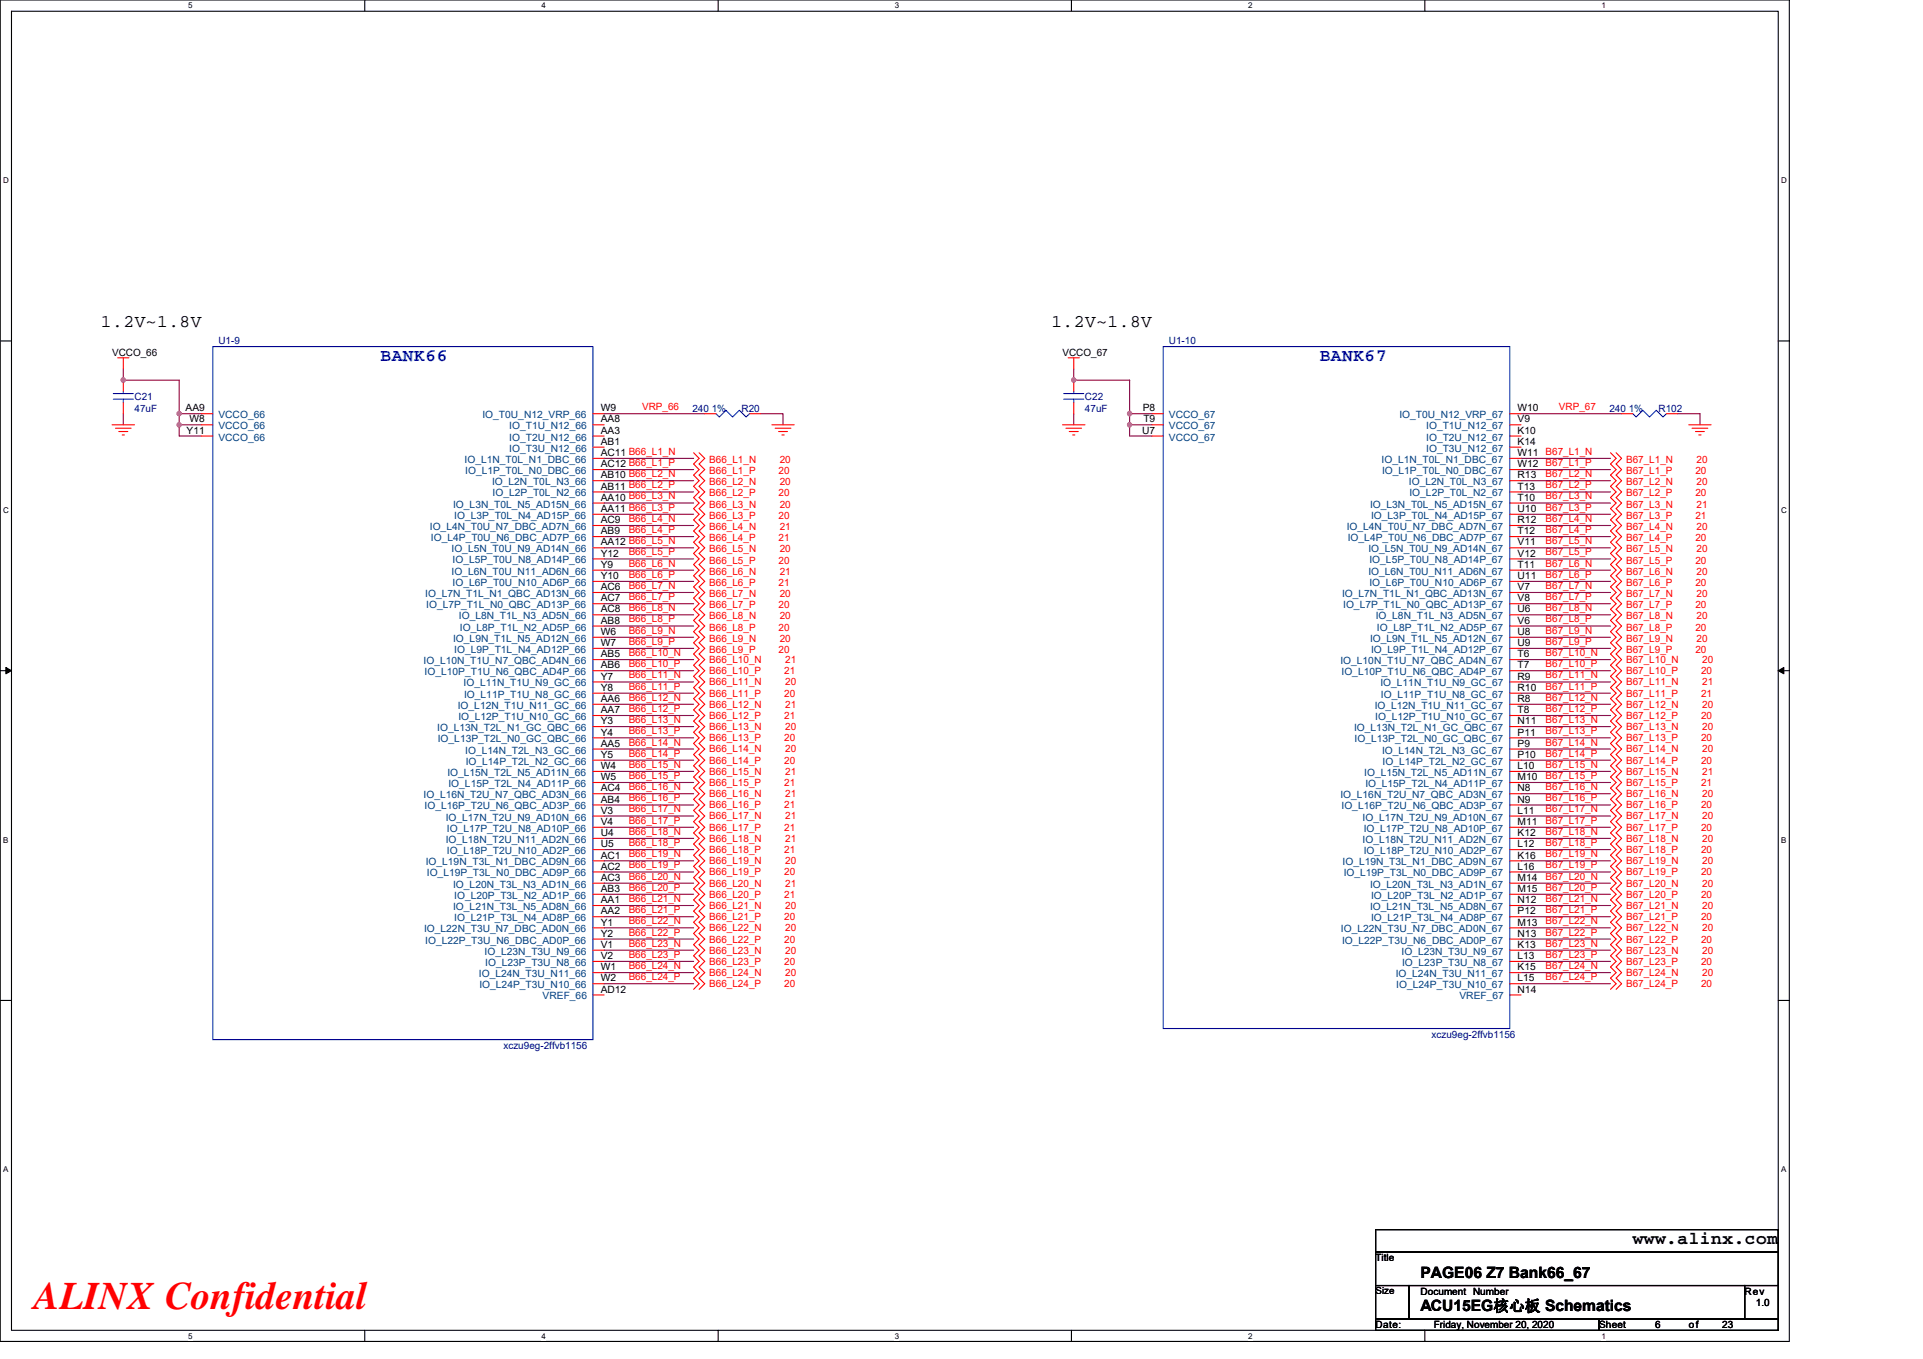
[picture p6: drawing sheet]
<svg xmlns="http://www.w3.org/2000/svg" width="297mm" height="210mm" viewBox="0 0 297 210" stroke-linecap="round" stroke-linejoin="round" font-family="sans-serif">
<defs><g id="words">
<text font-size="6" fill="#f00" x="5.2" y="202.3">ALINX Confidential</text>
<g font-size="2.8">
<text x="15.6" y="50.6">1.2V~1.8V</text>
<text x="162.4" y="50.6">1.2V~1.8V</text>
<text x="252.2" y="192.3">www.alinx.com</text>
</g>
<g font-size="2.8" fill="#00f">
<text x="58.8" y="55.8">BANK66</text>
<text x="203.9" y="55.8">BANK67</text>
</g>
<g font-size="2.4">
<text x="219.4" y="197.4">PAGE06 Z7 Bank66_67</text>
<text x="219.4" y="202.6">ACU15EG核心板 Schematics</text>
</g>
<g font-size="1.5" fill="#000080">
<text x="33.7" y="53.2">U1-9</text>
<text x="180.5" y="53.2">U1-10</text>
<text x="20.8" y="61.8">C21</text>
<text x="20.8" y="63.6">47uF</text>
<text x="107" y="63.6">240 1%</text>
<text x="114.6" y="63.6">R20</text>
<text x="167.6" y="61.8">C22</text>
<text x="167.6" y="63.6">47uF</text>
<text x="248.6" y="63.6">240 1%</text>
<text x="256.2" y="63.6">R102</text>
<text x="221.1" y="160.3">xczu9eg-2ffvb1156</text>
<text x="77.8" y="162">xczu9eg-2ffvb1156</text>
</g>
<g font-size="1.5">
<text x="17.3" y="54.9">VCCO_66</text>
<text x="164.1" y="54.9">VCCO_67</text>
<text x="28.7" y="63.6">AA9</text>
<text x="29.3" y="65.3">W8</text>
<text x="92.8" y="65.3">AA8</text>
<text x="92.8" y="63.6">W9</text>
<text x="176.5" y="63.6">P8</text>
<text x="176.6" y="65.3">T9</text>
<text x="234.4" y="65.3">V9</text>
<text x="234.4" y="63.6">W10</text>
<text x="28.8" y="67">Y11</text>
<text x="92.8" y="67">AA3</text>
<text x="92.8" y="68.7">AB1</text>
<text x="92.8" y="70.5">AC11 B66_L1_N</text>
<text x="176.4" y="67">U7</text>
<text x="234.4" y="67">K10</text>
<text x="234.4" y="68.7">K14</text>
<text x="234.4" y="70.5">W11 B67_L1_N</text>
<text x="92.8" y="72.2">AC12 B66_L1_P</text>
<text x="92.8" y="77.4">AA10 B66_L3_N</text>
<text x="92.8" y="73.9">AB10 B66_L2_N</text>
<text x="92.8" y="75.6">AB11 B66_L2_P</text>
<text x="234.4" y="75.6">T13</text>
<text x="234.4" y="77.4">T10</text>
<text x="234.4" y="73.9">R13</text>
<text x="234.4" y="72.2">W12 B67_L1_P</text>
<text x="92.8" y="80.8">AC9</text>
<text x="92.8" y="79.1">AA11 B66_L3_P</text>
<text x="92.8" y="82.6">AB9</text>
<text x="234.4" y="80.8">R12</text>
<text x="234.4" y="79.1">U10</text>
<text x="234.4" y="82.6">T12</text>
<text x="92.8" y="84.3">AA12 B66_L5_N</text>
<text x="92.8" y="87.7">Y9</text>
<text x="92.8" y="86">Y12</text>
<text x="92.8" y="89.5">Y10</text>
<text x="234.4" y="84.3">V11</text>
<text x="234.4" y="87.7">T11</text>
<text x="234.4" y="86">V12</text>
<text x="234.4" y="89.5">U11</text>
<text x="92.8" y="91.2">AC6</text>
<text x="92.8" y="94.6">AC8</text>
<text x="92.8" y="92.9">AC7</text>
<text x="234.4" y="91.2">V7</text>
<text x="234.4" y="92.9">V8</text>
<text x="234.4" y="94.6">U6</text>
<text x="92.8" y="101.6">AB5</text>
<text x="92.8" y="98.1">W6</text>
<text x="92.8" y="99.8">W7</text>
<text x="92.8" y="96.4">AB8</text>
<text x="234.4" y="98.1">U8</text>
<text x="234.4" y="101.6">T6</text>
<text x="234.4" y="99.8">U9</text>
<text x="234.4" y="96.4">V6</text>
<text x="92.8" y="103.3">AB6</text>
<text x="92.8" y="105">Y7</text>
<text x="92.8" y="106.7">Y8</text>
<text x="234.4" y="103.3">T7</text>
<text x="234.4" y="105">R9</text>
<text x="234.4" y="106.7">R10</text>
<text x="92.8" y="113.6">Y4</text>
<text x="92.8" y="108.5">AA6</text>
<text x="92.8" y="110.2">AA7</text>
<text x="92.8" y="111.9">Y3</text>
<text x="234.4" y="113.6">P11</text>
<text x="234.4" y="108.5">R8</text>
<text x="234.4" y="110.2">T8</text>
<text x="234.4" y="111.9">N11</text>
<text x="92.8" y="115.4">AA5</text>
<text x="92.8" y="117.1">Y5</text>
<text x="92.8" y="118.8">W4</text>
<text x="234.4" y="117.1">P10</text>
<text x="234.4" y="118.8">L10</text>
<text x="234.4" y="115.4">P9</text>
<text x="92.8" y="125.7">V3</text>
<text x="92.8" y="122.3">AC4</text>
<text x="92.8" y="120.5">W5</text>
<text x="92.8" y="124">AB4</text>
<text x="234.4" y="125.7">L11</text>
<text x="234.4" y="120.5">M10</text>
<text x="234.4" y="122.3">N8</text>
<text x="234.4" y="124">N9</text>
<text x="92.8" y="129.2">U4</text>
<text x="92.8" y="127.5">V4</text>
<text x="92.8" y="130.9">U5</text>
<text x="234.4" y="127.5">M11</text>
<text x="234.4" y="129.2">K12</text>
<text x="234.4" y="130.9">L12</text>
<text x="92.8" y="136.1">AC3</text>
<text x="92.8" y="132.7">AC1</text>
<text x="92.8" y="137.8">AB3</text>
<text x="92.8" y="134.4">AC2</text>
<text x="234.4" y="136.1">M14</text>
<text x="234.4" y="132.7">K16</text>
<text x="234.4" y="137.8">M15</text>
<text x="234.4" y="134.4">L16</text>
<text x="92.8" y="143">Y1</text>
<text x="92.8" y="139.6">AA1</text>
<text x="92.8" y="141.3">AA2</text>
<text x="234.4" y="139.6">N12</text>
<text x="234.4" y="143">M13</text>
<text x="234.4" y="141.3">P12</text>
<text x="92.8" y="149.9">W1</text>
<text x="92.8" y="146.5">V1</text>
<text x="92.8" y="148.2">V2</text>
<text x="92.8" y="144.7">Y2</text>
<text x="234.4" y="146.5">K13</text>
<text x="234.4" y="149.9">K15</text>
<text x="234.4" y="148.2">L13</text>
<text x="234.4" y="144.7">N13</text>
<text x="92.8" y="153.4">AD12</text>
<text x="92.8" y="151.6">W2</text>
<text x="234.4" y="153.4">N14</text>
<text x="234.4" y="151.6">L15</text>
<text x="212.5" y="194.9">Title</text>
<text x="212.5" y="200">Size</text>
<text x="219.4" y="200">Document Number</text>
<text x="269.5" y="200">Rev</text>
<text x="271.2" y="201.8">1.0</text>
<text x="212.5" y="205.2">Date:</text>
<text x="221.5" y="205.2">Friday, November 20, 2020</text>
<text x="247" y="205.2">Sheet</text>
<text x="255.7" y="205.2">6</text>
<text x="260.9" y="205.2">of</text>
<text x="266" y="205.2">23</text>
</g>
<g font-size="1.5" fill="#004080">
<text x="33.7" y="64.6">VCCO_66</text>
<text x="74.5" y="64.6">IO_T0U_N12_VRP_66</text>
<text x="180.5" y="64.6">VCCO_67</text>
<text x="216.2" y="64.6">IO_T0U_N12_VRP_67</text>
<text x="33.7" y="66.3">VCCO_66</text>
<text x="33.7" y="68.1">VCCO_66</text>
<text x="71.8" y="71.5">IO_L1N_T0L_N1_DBC_66</text>
<text x="78.7" y="66.3">IO_T1U_N12_66</text>
<text x="78.7" y="68.1">IO_T2U_N12_66</text>
<text x="78.7" y="69.8">IO_T3U_N12_66</text>
<text x="180.5" y="66.3">VCCO_67</text>
<text x="180.5" y="68.1">VCCO_67</text>
<text x="213.4" y="71.5">IO_L1N_T0L_N1_DBC_67</text>
<text x="220.3" y="66.3">IO_T1U_N12_67</text>
<text x="220.3" y="68.1">IO_T2U_N12_67</text>
<text x="220.3" y="69.8">IO_T3U_N12_67</text>
<text x="71.9" y="73.3">IO_L1P_T0L_N0_DBC_66</text>
<text x="76" y="75">IO_L2N_T0L_N3_66</text>
<text x="76.1" y="76.7">IO_L2P_T0L_N2_66</text>
<text x="213.5" y="73.3">IO_L1P_T0L_N0_DBC_67</text>
<text x="217.6" y="75">IO_L2N_T0L_N3_67</text>
<text x="217.7" y="76.7">IO_L2P_T0L_N2_67</text>
<text x="66.4" y="81.9">IO_L4N_T0U_N7_DBC_AD7N_66</text>
<text x="66.6" y="83.6">IO_L4P_T0U_N6_DBC_AD7P_66</text>
<text x="70" y="78.4">IO_L3N_T0L_N5_AD15N_66</text>
<text x="70.2" y="80.2">IO_L3P_T0L_N4_AD15P_66</text>
<text x="208" y="81.9">IO_L4N_T0U_N7_DBC_AD7N_67</text>
<text x="208.2" y="83.6">IO_L4P_T0U_N6_DBC_AD7P_67</text>
<text x="211.6" y="78.4">IO_L3N_T0L_N5_AD15N_67</text>
<text x="211.8" y="80.2">IO_L3P_T0L_N4_AD15P_67</text>
<text x="69.7" y="85.3">IO_L5N_T0U_N9_AD14N_66</text>
<text x="69.7" y="88.8">IO_L6N_T0U_N11_AD6N_66</text>
<text x="69.9" y="87.1">IO_L5P_T0U_N8_AD14P_66</text>
<text x="211.4" y="85.3">IO_L5N_T0U_N9_AD14N_67</text>
<text x="211.4" y="88.8">IO_L6N_T0U_N11_AD6N_67</text>
<text x="211.5" y="87.1">IO_L5P_T0U_N8_AD14P_67</text>
<text x="65.7" y="92.2">IO_L7N_T1L_N1_QBC_AD13N_66</text>
<text x="65.8" y="94">IO_L7P_T1L_N0_QBC_AD13P_66</text>
<text x="69.9" y="90.5">IO_L6P_T0U_N10_AD6P_66</text>
<text x="70.9" y="95.7">IO_L8N_T1L_N3_AD5N_66</text>
<text x="207.3" y="92.2">IO_L7N_T1L_N1_QBC_AD13N_67</text>
<text x="207.5" y="94">IO_L7P_T1L_N0_QBC_AD13P_67</text>
<text x="211.5" y="90.5">IO_L6P_T0U_N10_AD6P_67</text>
<text x="212.5" y="95.7">IO_L8N_T1L_N3_AD5N_67</text>
<text x="70" y="99.2">IO_L9N_T1L_N5_AD12N_66</text>
<text x="70.2" y="100.9">IO_L9P_T1L_N4_AD12P_66</text>
<text x="71.1" y="97.4">IO_L8P_T1L_N2_AD5P_66</text>
<text x="211.6" y="99.2">IO_L9N_T1L_N5_AD12N_67</text>
<text x="211.8" y="100.9">IO_L9P_T1L_N4_AD12P_67</text>
<text x="212.7" y="97.4">IO_L8P_T1L_N2_AD5P_67</text>
<text x="65.4" y="102.6">IO_L10N_T1U_N7_QBC_AD4N_66</text>
<text x="65.6" y="104.3">IO_L10P_T1U_N6_QBC_AD4P_66</text>
<text x="71.6" y="106.1">IO_L11N_T1U_N9_GC_66</text>
<text x="71.7" y="107.8">IO_L11P_T1U_N8_GC_66</text>
<text x="207" y="102.6">IO_L10N_T1U_N7_QBC_AD4N_67</text>
<text x="207.2" y="104.3">IO_L10P_T1U_N6_QBC_AD4P_67</text>
<text x="213.2" y="106.1">IO_L11N_T1U_N9_GC_67</text>
<text x="213.3" y="107.8">IO_L11P_T1U_N8_GC_67</text>
<text x="67.5" y="113">IO_L13N_T2L_N1_GC_QBC_66</text>
<text x="70.7" y="109.5">IO_L12N_T1U_N11_GC_66</text>
<text x="70.8" y="111.3">IO_L12P_T1U_N10_GC_66</text>
<text x="209.2" y="113">IO_L13N_T2L_N1_GC_QBC_67</text>
<text x="212.3" y="109.5">IO_L12N_T1U_N11_GC_67</text>
<text x="212.4" y="111.3">IO_L12P_T1U_N10_GC_67</text>
<text x="67.6" y="114.7">IO_L13P_T2L_N0_GC_QBC_66</text>
<text x="69.1" y="119.9">IO_L15N_T2L_N5_AD11N_66</text>
<text x="71.9" y="116.4">IO_L14N_T2L_N3_GC_66</text>
<text x="71.9" y="118.2">IO_L14P_T2L_N2_GC_66</text>
<text x="209.3" y="114.7">IO_L13P_T2L_N0_GC_QBC_67</text>
<text x="210.7" y="119.9">IO_L15N_T2L_N5_AD11N_67</text>
<text x="213.5" y="116.4">IO_L14N_T2L_N3_GC_67</text>
<text x="213.6" y="118.2">IO_L14P_T2L_N2_GC_67</text>
<text x="65.4" y="123.3">IO_L16N_T2U_N7_QBC_AD3N_66</text>
<text x="65.6" y="125.1">IO_L16P_T2U_N6_QBC_AD3P_66</text>
<text x="69.3" y="121.6">IO_L15P_T2L_N4_AD11P_66</text>
<text x="207" y="123.3">IO_L16N_T2U_N7_QBC_AD3N_67</text>
<text x="207.2" y="125.1">IO_L16P_T2U_N6_QBC_AD3P_67</text>
<text x="210.9" y="121.6">IO_L15P_T2L_N4_AD11P_67</text>
<text x="68.9" y="126.8">IO_L17N_T2U_N9_AD10N_66</text>
<text x="68.9" y="130.2">IO_L18N_T2U_N11_AD2N_66</text>
<text x="69" y="128.5">IO_L17P_T2U_N8_AD10P_66</text>
<text x="69" y="132">IO_L18P_T2U_N10_AD2P_66</text>
<text x="210.5" y="126.8">IO_L17N_T2U_N9_AD10N_67</text>
<text x="210.5" y="130.2">IO_L18N_T2U_N11_AD2N_67</text>
<text x="210.6" y="128.5">IO_L17P_T2U_N8_AD10P_67</text>
<text x="210.6" y="132">IO_L18P_T2U_N10_AD2P_67</text>
<text x="65.8" y="133.7">IO_L19N_T3L_N1_DBC_AD9N_66</text>
<text x="65.9" y="135.4">IO_L19P_T3L_N0_DBC_AD9P_66</text>
<text x="70" y="137.2">IO_L20N_T3L_N3_AD1N_66</text>
<text x="207.4" y="133.7">IO_L19N_T3L_N1_DBC_AD9N_67</text>
<text x="207.6" y="135.4">IO_L19P_T3L_N0_DBC_AD9P_67</text>
<text x="211.6" y="137.2">IO_L20N_T3L_N3_AD1N_67</text>
<text x="70" y="140.6">IO_L21N_T3L_N5_AD8N_66</text>
<text x="70.2" y="138.9">IO_L20P_T3L_N2_AD1P_66</text>
<text x="70.2" y="142.3">IO_L21P_T3L_N4_AD8P_66</text>
<text x="211.6" y="140.6">IO_L21N_T3L_N5_AD8N_67</text>
<text x="211.8" y="138.9">IO_L20P_T3L_N2_AD1P_67</text>
<text x="211.8" y="142.3">IO_L21P_T3L_N4_AD8P_67</text>
<text x="65.5" y="144.1">IO_L22N_T3U_N7_DBC_AD0N_66</text>
<text x="65.7" y="145.8">IO_L22P_T3U_N6_DBC_AD0P_66</text>
<text x="74.9" y="147.5">IO_L23N_T3U_N9_66</text>
<text x="74.9" y="149.2">IO_L23P_T3U_N8_66</text>
<text x="207.1" y="144.1">IO_L22N_T3U_N7_DBC_AD0N_67</text>
<text x="207.3" y="145.8">IO_L22P_T3U_N6_DBC_AD0P_67</text>
<text x="216.5" y="147.5">IO_L23N_T3U_N9_67</text>
<text x="216.6" y="149.2">IO_L23P_T3U_N8_67</text>
<text x="74" y="151">IO_L24N_T3U_N11_66</text>
<text x="74.1" y="152.7">IO_L24P_T3U_N10_66</text>
<text x="83.8" y="154.4">VREF_66</text>
<text x="215.6" y="151">IO_L24N_T3U_N11_67</text>
<text x="215.7" y="152.7">IO_L24P_T3U_N10_67</text>
<text x="225.4" y="154.4">VREF_67</text>
</g>
<g font-size="1.5" fill="#f00">
<text x="99.2" y="63.4">VRP_66</text>
<text x="240.8" y="63.4">VRP_67</text>
<text x="109.6" y="71.5">B66_L1_N</text>
<text x="120.4" y="71.5">20</text>
<text x="251.2" y="71.5">B67_L1_N</text>
<text x="262.1" y="71.5">20</text>
<text x="109.6" y="76.7">B66_L2_P</text>
<text x="109.6" y="73.3">B66_L1_P</text>
<text x="109.6" y="75">B66_L2_N</text>
<text x="120.3" y="76.7">20</text>
<text x="120.3" y="73.3">20</text>
<text x="120.4" y="75">20</text>
<text x="238.7" y="75.5">B67_L2_P</text>
<text x="238.7" y="73.7">B67_L2_N</text>
<text x="238.7" y="77.2">B67_L3_N</text>
<text x="251.2" y="76.7">B67_L2_P</text>
<text x="251.2" y="73.3">B67_L1_P</text>
<text x="251.2" y="75">B67_L2_N</text>
<text x="261.9" y="76.7">20</text>
<text x="261.9" y="73.3">20</text>
<text x="262.1" y="75">20</text>
<text x="97.1" y="82.4">B66_L4_P</text>
<text x="97.1" y="80.6">B66_L4_N</text>
<text x="109.6" y="83.6">B66_L4_P</text>
<text x="109.6" y="80.2">B66_L3_P</text>
<text x="109.6" y="78.4">B66_L3_N</text>
<text x="109.6" y="81.9">B66_L4_N</text>
<text x="120.3" y="83.6">21</text>
<text x="120.3" y="80.2">20</text>
<text x="120.4" y="78.4">20</text>
<text x="120.4" y="81.9">21</text>
<text x="238.7" y="78.9">B67_L3_P</text>
<text x="238.7" y="82.4">B67_L4_P</text>
<text x="238.7" y="80.6">B67_L4_N</text>
<text x="251.2" y="83.6">B67_L4_P</text>
<text x="251.2" y="80.2">B67_L3_P</text>
<text x="251.2" y="78.4">B67_L3_N</text>
<text x="251.2" y="81.9">B67_L4_N</text>
<text x="261.9" y="83.6">20</text>
<text x="261.9" y="80.2">21</text>
<text x="262.1" y="78.4">21</text>
<text x="262.1" y="81.9">20</text>
<text x="97.1" y="85.8">B66_L5_P</text>
<text x="97.1" y="89.3">B66_L6_P</text>
<text x="97.1" y="87.5">B66_L6_N</text>
<text x="109.6" y="85.3">B66_L5_N</text>
<text x="109.6" y="88.8">B66_L6_N</text>
<text x="109.6" y="87.1">B66_L5_P</text>
<text x="120.3" y="87.1">20</text>
<text x="120.4" y="85.3">20</text>
<text x="120.4" y="88.8">21</text>
<text x="238.7" y="85.8">B67_L5_P</text>
<text x="238.7" y="89.3">B67_L6_P</text>
<text x="238.7" y="87.5">B67_L6_N</text>
<text x="238.7" y="84.1">B67_L5_N</text>
<text x="251.2" y="87.1">B67_L5_P</text>
<text x="251.2" y="85.3">B67_L5_N</text>
<text x="251.2" y="88.8">B67_L6_N</text>
<text x="261.9" y="87.1">20</text>
<text x="262.1" y="85.3">20</text>
<text x="262.1" y="88.8">20</text>
<text x="97.1" y="92.7">B66_L7_P</text>
<text x="97.1" y="91">B66_L7_N</text>
<text x="97.1" y="94.4">B66_L8_N</text>
<text x="109.6" y="90.5">B66_L6_P</text>
<text x="109.6" y="94">B66_L7_P</text>
<text x="109.6" y="92.3">B66_L7_N</text>
<text x="109.6" y="95.7">B66_L8_N</text>
<text x="120.3" y="90.5">21</text>
<text x="120.3" y="94">20</text>
<text x="120.4" y="92.3">20</text>
<text x="120.4" y="95.7">20</text>
<text x="238.7" y="92.7">B67_L7_P</text>
<text x="238.7" y="94.4">B67_L8_N</text>
<text x="238.7" y="91">B67_L7_N</text>
<text x="251.2" y="90.5">B67_L6_P</text>
<text x="251.2" y="94">B67_L7_P</text>
<text x="251.2" y="92.3">B67_L7_N</text>
<text x="251.2" y="95.7">B67_L8_N</text>
<text x="261.9" y="90.5">20</text>
<text x="261.9" y="94">20</text>
<text x="262.1" y="92.3">20</text>
<text x="262.1" y="95.7">20</text>
<text x="97.1" y="96.2">B66_L8_P</text>
<text x="97.1" y="99.6">B66_L9_P</text>
<text x="97.1" y="97.9">B66_L9_N</text>
<text x="97.1" y="101.4">B66_L10_N</text>
<text x="109.6" y="97.4">B66_L8_P</text>
<text x="109.6" y="100.9">B66_L9_P</text>
<text x="109.6" y="99.2">B66_L9_N</text>
<text x="120.3" y="97.4">20</text>
<text x="120.3" y="100.9">20</text>
<text x="120.4" y="99.2">20</text>
<text x="238.7" y="99.6">B67_L9_P</text>
<text x="238.7" y="96.2">B67_L8_P</text>
<text x="238.7" y="101.4">B67_L10_N</text>
<text x="238.7" y="97.9">B67_L9_N</text>
<text x="251.2" y="97.4">B67_L8_P</text>
<text x="251.2" y="100.9">B67_L9_P</text>
<text x="251.2" y="99.2">B67_L9_N</text>
<text x="261.9" y="97.4">20</text>
<text x="261.9" y="100.9">20</text>
<text x="262.1" y="99.2">20</text>
<text x="97.1" y="103.1">B66_L10_P</text>
<text x="97.1" y="106.6">B66_L11_P</text>
<text x="97.1" y="104.8">B66_L11_N</text>
<text x="109.6" y="107.6">B66_L11_P</text>
<text x="109.6" y="104.2">B66_L10_P</text>
<text x="109.6" y="105.9">B66_L11_N</text>
<text x="109.6" y="102.4">B66_L10_N</text>
<text x="121.1" y="107.6">20</text>
<text x="121.1" y="104.2">21</text>
<text x="121.3" y="105.9">20</text>
<text x="121.3" y="102.4">21</text>
<text x="238.7" y="106.6">B67_L11_P</text>
<text x="238.7" y="103.1">B67_L10_P</text>
<text x="238.7" y="104.8">B67_L11_N</text>
<text x="251.2" y="107.6">B67_L11_P</text>
<text x="251.2" y="104.2">B67_L10_P</text>
<text x="251.2" y="105.9">B67_L11_N</text>
<text x="251.2" y="102.4">B67_L10_N</text>
<text x="262.8" y="107.6">21</text>
<text x="262.8" y="104.2">20</text>
<text x="262.9" y="105.9">21</text>
<text x="262.9" y="102.4">20</text>
<text x="97.1" y="110">B66_L12_P</text>
<text x="97.1" y="108.3">B66_L12_N</text>
<text x="97.1" y="113.5">B66_L13_P</text>
<text x="97.1" y="111.7">B66_L13_N</text>
<text x="109.6" y="111.1">B66_L12_P</text>
<text x="109.6" y="109.3">B66_L12_N</text>
<text x="109.6" y="112.8">B66_L13_N</text>
<text x="121.1" y="111.1">21</text>
<text x="121.3" y="109.3">21</text>
<text x="121.3" y="112.8">20</text>
<text x="238.7" y="110">B67_L12_P</text>
<text x="238.7" y="108.3">B67_L12_N</text>
<text x="238.7" y="113.5">B67_L13_P</text>
<text x="238.7" y="111.7">B67_L13_N</text>
<text x="251.2" y="112.8">B67_L13_N</text>
<text x="251.2" y="111.1">B67_L12_P</text>
<text x="251.2" y="109.3">B67_L12_N</text>
<text x="262.8" y="111.1">20</text>
<text x="262.9" y="112.8">20</text>
<text x="262.9" y="109.3">20</text>
<text x="97.1" y="116.9">B66_L14_P</text>
<text x="97.1" y="115.2">B66_L14_N</text>
<text x="97.1" y="118.6">B66_L15_N</text>
<text x="109.6" y="114.5">B66_L13_P</text>
<text x="109.6" y="116.3">B66_L14_N</text>
<text x="109.6" y="118">B66_L14_P</text>
<text x="109.6" y="119.7">B66_L15_N</text>
<text x="121.1" y="114.5">20</text>
<text x="121.1" y="118">20</text>
<text x="121.3" y="116.3">20</text>
<text x="121.3" y="119.7">21</text>
<text x="238.7" y="118.6">B67_L15_N</text>
<text x="238.7" y="116.9">B67_L14_P</text>
<text x="238.7" y="115.2">B67_L14_N</text>
<text x="251.2" y="114.5">B67_L13_P</text>
<text x="251.2" y="119.7">B67_L15_N</text>
<text x="251.2" y="116.3">B67_L14_N</text>
<text x="251.2" y="118">B67_L14_P</text>
<text x="262.8" y="114.5">20</text>
<text x="262.8" y="118">20</text>
<text x="262.9" y="119.7">21</text>
<text x="262.9" y="116.3">20</text>
<text x="97.1" y="120.4">B66_L15_P</text>
<text x="97.1" y="123.8">B66_L16_P</text>
<text x="97.1" y="122.1">B66_L16_N</text>
<text x="97.1" y="125.5">B66_L17_N</text>
<text x="109.6" y="124.9">B66_L16_P</text>
<text x="109.6" y="121.5">B66_L15_P</text>
<text x="109.6" y="123.2">B66_L16_N</text>
<text x="121.1" y="124.9">21</text>
<text x="121.1" y="121.5">21</text>
<text x="121.3" y="123.2">21</text>
<text x="238.7" y="125.5">B67_L17_N</text>
<text x="238.7" y="120.4">B67_L15_P</text>
<text x="238.7" y="122.1">B67_L16_N</text>
<text x="238.7" y="123.8">B67_L16_P</text>
<text x="251.2" y="121.5">B67_L15_P</text>
<text x="251.2" y="124.9">B67_L16_P</text>
<text x="251.2" y="123.2">B67_L16_N</text>
<text x="262.8" y="121.5">21</text>
<text x="262.8" y="124.9">20</text>
<text x="262.9" y="123.2">20</text>
<text x="97.1" y="127.3">B66_L17_P</text>
<text x="97.1" y="130.7">B66_L18_P</text>
<text x="97.1" y="129">B66_L18_N</text>
<text x="109.6" y="126.6">B66_L17_N</text>
<text x="109.6" y="128.4">B66_L17_P</text>
<text x="109.6" y="130.1">B66_L18_N</text>
<text x="109.6" y="131.8">B66_L18_P</text>
<text x="121.1" y="128.4">21</text>
<text x="121.1" y="131.8">21</text>
<text x="121.3" y="126.6">21</text>
<text x="121.3" y="130.1">21</text>
<text x="238.7" y="129">B67_L18_N</text>
<text x="238.7" y="130.7">B67_L18_P</text>
<text x="238.7" y="127.3">B67_L17_P</text>
<text x="251.2" y="126.6">B67_L17_N</text>
<text x="251.2" y="128.4">B67_L17_P</text>
<text x="251.2" y="130.1">B67_L18_N</text>
<text x="251.2" y="131.8">B67_L18_P</text>
<text x="262.8" y="128.4">20</text>
<text x="262.8" y="131.8">20</text>
<text x="262.9" y="126.6">20</text>
<text x="262.9" y="130.1">20</text>
<text x="97.1" y="134.2">B66_L19_P</text>
<text x="97.1" y="137.6">B66_L20_P</text>
<text x="97.1" y="132.5">B66_L19_N</text>
<text x="97.1" y="135.9">B66_L20_N</text>
<text x="109.6" y="135.3">B66_L19_P</text>
<text x="109.6" y="137">B66_L20_N</text>
<text x="109.6" y="133.5">B66_L19_N</text>
<text x="121.1" y="135.3">20</text>
<text x="121.3" y="137">21</text>
<text x="121.3" y="133.5">20</text>
<text x="238.7" y="137.6">B67_L20_P</text>
<text x="238.7" y="134.2">B67_L19_P</text>
<text x="238.7" y="132.5">B67_L19_N</text>
<text x="238.7" y="135.9">B67_L20_N</text>
<text x="251.2" y="135.3">B67_L19_P</text>
<text x="251.2" y="137">B67_L20_N</text>
<text x="251.2" y="133.5">B67_L19_N</text>
<text x="262.8" y="135.3">20</text>
<text x="262.9" y="137">20</text>
<text x="262.9" y="133.5">20</text>
<text x="97.1" y="141.1">B66_L21_P</text>
<text x="97.1" y="139.4">B66_L21_N</text>
<text x="97.1" y="142.8">B66_L22_N</text>
<text x="109.6" y="140.4">B66_L21_N</text>
<text x="109.6" y="138.7">B66_L20_P</text>
<text x="109.6" y="143.9">B66_L22_N</text>
<text x="109.6" y="142.2">B66_L21_P</text>
<text x="121.1" y="138.7">21</text>
<text x="121.1" y="142.2">20</text>
<text x="121.3" y="140.4">20</text>
<text x="121.3" y="143.9">20</text>
<text x="238.7" y="141.1">B67_L21_P</text>
<text x="238.7" y="142.8">B67_L22_N</text>
<text x="238.7" y="139.4">B67_L21_N</text>
<text x="251.2" y="140.4">B67_L21_N</text>
<text x="251.2" y="138.7">B67_L20_P</text>
<text x="251.2" y="143.9">B67_L22_N</text>
<text x="251.2" y="142.2">B67_L21_P</text>
<text x="262.8" y="138.7">20</text>
<text x="262.8" y="142.2">20</text>
<text x="262.9" y="140.4">20</text>
<text x="262.9" y="143.9">20</text>
<text x="97.1" y="144.5">B66_L22_P</text>
<text x="97.1" y="148">B66_L23_P</text>
<text x="97.1" y="146.3">B66_L23_N</text>
<text x="97.1" y="149.7">B66_L24_N</text>
<text x="109.6" y="145.6">B66_L22_P</text>
<text x="109.6" y="149.1">B66_L23_P</text>
<text x="109.6" y="147.4">B66_L23_N</text>
<text x="121.1" y="145.6">20</text>
<text x="121.1" y="149.1">20</text>
<text x="121.3" y="147.4">20</text>
<text x="238.7" y="148">B67_L23_P</text>
<text x="238.7" y="144.5">B67_L22_P</text>
<text x="238.7" y="149.7">B67_L24_N</text>
<text x="238.7" y="146.3">B67_L23_N</text>
<text x="251.2" y="145.6">B67_L22_P</text>
<text x="251.2" y="149.1">B67_L23_P</text>
<text x="251.2" y="147.4">B67_L23_N</text>
<text x="262.8" y="145.6">20</text>
<text x="262.8" y="149.1">20</text>
<text x="262.9" y="147.4">20</text>
<text x="97.1" y="151.4">B66_L24_P</text>
<text x="109.6" y="150.8">B66_L24_N</text>
<text x="109.6" y="152.5">B66_L24_P</text>
<text x="121.1" y="152.5">20</text>
<text x="121.3" y="150.8">20</text>
<text x="238.7" y="151.4">B67_L24_P</text>
<text x="251.2" y="150.8">B67_L24_N</text>
<text x="251.2" y="152.5">B67_L24_P</text>
<text x="262.8" y="152.5">20</text>
<text x="262.9" y="150.8">20</text>
</g>
<g font-size="1.2">
<text x="29.1" y="1.3">5</text>
<text x="83.6" y="1.3">4</text>
<text x="138.2" y="1.3">3</text>
<text x="192.8" y="1.3">2</text>
<text x="247.4" y="1.3">1</text>
<text x=".5" y="28.3">D</text>
<text x="275.1" y="28.3">D</text>
<text x=".5" y="79.2">C</text>
<text x="275.1" y="79.2">C</text>
<text x=".5" y="130.2">B</text>
<text x="275.1" y="130.2">B</text>
<text x=".5" y="181.1">A</text>
<text x="275.1" y="181.1">A</text>
<text x="29.1" y="206.8">5</text>
<text x="83.6" y="206.8">4</text>
<text x="138.2" y="206.8">3</text>
<text x="192.8" y="206.8">2</text>
<text x="247.4" y="206.8">1</text>
</g>
</g></defs>
<path d="M0 0h276.4v207.3h-276.4zM1.8 1.7h272.9v203.8h-272.9z" fill="none" stroke="#000" stroke-width=".17"/>
<g fill="#fff">
<path d="M29.1 .2h.6v1.4h-.6z"/>
<path d="M29.1 205.7h.6v1.4h-.6z"/>
</g>
<path d="M56.3 0v1.7M56.3 205.5v1.8" fill="none" stroke="#000" stroke-width=".17"/>
<g fill="#fff">
<path d="M83.6 .2h.7v1.4h-.7z"/>
<path d="M83.6 205.7h.7v1.4h-.7z"/>
</g>
<path d="M110.9 0v1.7M110.9 205.5v1.8" fill="none" stroke="#000" stroke-width=".17"/>
<g fill="#fff">
<path d="M138.2 .2h.7v1.4h-.7z"/>
<path d="M138.2 205.7h.7v1.4h-.7z"/>
</g>
<path d="M165.5 0v1.7M165.5 205.5v1.8" fill="none" stroke="#000" stroke-width=".17"/>
<g fill="#fff">
<path d="M192.8 .2h.6v1.4h-.6z"/>
<path d="M192.8 205.7h.6v1.4h-.6z"/>
</g>
<path d="M220.1 0v1.7M220.1 205.5v1.8" fill="none" stroke="#000" stroke-width=".17"/>
<g fill="#fff">
<path d="M247.4 .2h.6v1.4h-.6z"/>
<path d="M247.4 205.7h.6v1.4h-.6z"/>
<path d="M.5 27.2h.8v1.4h-.8z"/>
<path d="M275.1 27.2h.9v1.4h-.9z"/>
<path d="M.5 78.1h.8v1.4h-.8z"/>
<path d="M275.1 78.1h.9v1.4h-.9z"/>
</g>
<path d="M0 52.7h1.8M274.7 52.7h1.7" fill="none" stroke="#000" stroke-width=".17"/>
<g fill="#fff">
<path d="M.5 129.1h.8v1.4h-.8z"/>
<path d="M275.1 129.1h.8v1.4h-.8z"/>
</g>
<path d="M0 103.6h1.8M274.7 103.6h1.7" fill="none" stroke="#000" stroke-width=".17"/>
<path d="M.9 103.1l.9 .5-.9 .5zM274.7 103.6l.8-.5v1z" fill="#000" stroke="#000" stroke-width=".15"/>
<g fill="#fff">
<path d="M.5 180h.8v1.4h-.8z"/>
<path d="M275.1 180h.8v1.4h-.8z"/>
</g>
<path d="M0 154.6h1.8M274.7 154.6h1.7M212.5 190h62.2v3.5h-62.2zM212.5 193.5h62.2v5.1h-62.2zM212.5 198.6h5.2v5.2h-5.2zM217.7 198.6h51.8v5.2h-51.8zM269.5 198.6h5.2v5.2h-5.2zM212.5 203.8h34.5v1.7h-34.5zM247 203.8h27.7v1.7h-27.7z" fill="none" stroke="#000" stroke-width=".17"/>
<g fill="none" stroke="#800040" stroke-width=".17">
<path d="M19 57v1.7h8.7v5.2M165.9 57v1.7h8.6v5.2M19 63.9v1.7M27.7 65.6h3.4M27.7 63.9h3.4M27.7 65.6v1.8h3.4M27.7 63.9v1.7M93.3 63.9h15.6M93.3 72.6h13.8M93.3 76h13.8M93.3 79.5h13.8M93.3 70.8h13.8"/>
<path d="M93.3 74.3h13.8M93.3 77.7h13.8M117.5 63.9h3.4v1.7M165.9 63.9v1.7M174.5 65.6h3.4M174.5 63.9h3.4M174.5 65.6v1.8h3.4M174.5 63.9v1.7M234.9 63.9h15.6M234.9 79.5h13.9M234.9 76h13.9M234.9 72.6h13.9"/>
<path d="M234.9 74.3h13.9M234.9 77.7h13.9M234.9 70.8h13.9M259.1 63.9h3.5v1.7M93.3 82.9h13.8M93.3 86.4h13.8M93.3 89.8h13.8M93.3 81.2h13.8M93.3 84.6h13.8M93.3 88.1h13.8M93.3 93.3h13.8M93.3 96.7h13.8"/>
<path d="M93.3 91.5h13.8M93.3 95h13.8M93.3 98.5h13.8M234.9 86.4h13.9M234.9 82.9h13.9M234.9 89.8h13.9M234.9 81.2h13.9M234.9 88.1h13.9M234.9 84.6h13.9M234.9 96.7h13.9M234.9 93.3h13.9M234.9 95h13.9"/>
<path d="M234.9 91.5h13.9M234.9 98.5h13.9M93.3 114h13.8M93.3 117.5h13.8M93.3 112.3h13.8M93.3 115.7h13.8M93.3 119.2h13.8M93.3 100.2h13.8M93.3 103.6h13.8M93.3 107.1h13.8M93.3 110.6h13.8M93.3 101.9h13.8"/>
<path d="M93.3 105.4h13.8M93.3 108.8h13.8M234.9 100.2h13.9M234.9 107.1h13.9M234.9 103.6h13.9M234.9 110.6h13.9M234.9 101.9h13.9M234.9 108.8h13.9M234.9 105.4h13.9M234.9 114h13.9M234.9 119.2h13.9M234.9 112.3h13.9"/>
<path d="M234.9 117.5h13.9M234.9 115.7h13.9M93.3 120.9h13.8M93.3 124.4h13.8M93.3 127.8h13.8M93.3 131.3h13.8M93.3 122.6h13.8M93.3 126.1h13.8M93.3 129.5h13.8M93.3 134.7h13.8M93.3 138.2h13.8M93.3 133h13.8"/>
<path d="M93.3 136.5h13.8M93.3 139.9h13.8M234.9 138.2h13.9M234.9 134.7h13.9M234.9 129.5h13.9M234.9 126.1h13.9M234.9 133h13.9M234.9 139.9h13.9M234.9 136.5h13.9M234.9 120.9h13.9M234.9 131.3h13.9M234.9 127.8h13.9"/>
<path d="M234.9 122.6h13.9M234.9 124.4h13.9M93.3 141.6h13.8M93.3 145.1h13.8M93.3 148.5h13.8M93.3 152h13.8M93.3 143.4h13.8M93.3 146.8h13.8M93.3 150.3h13.8M234.9 152h13.9M234.9 148.5h13.9M234.9 145.1h13.9"/>
<path d="M234.9 141.6h13.9M234.9 150.3h13.9M234.9 146.8h13.9M234.9 143.4h13.9"/>
</g>
<g fill="#f0f" stroke="#f0f" stroke-width=".17">
<circle cx="19" cy="58.7" r=".34"/>
<circle cx="27.7" cy="63.9" r=".34"/>
<circle cx="27.7" cy="65.6" r=".34"/>
<circle cx="165.8" cy="58.7" r=".34"/>
<circle cx="174.5" cy="63.9" r=".34"/>
<circle cx="174.5" cy="65.6" r=".34"/>
</g>
<g fill="none" stroke="#f00" stroke-width=".17">
<path d="M18.2 55.3h1.7M19 55.3v1.7M19 58.7v1.8M165 55.3h1.7M165.9 55.3v1.7M165.9 58.7v1.8M17.3 65.6h3.5M17.8 66.2h2.5M18.3 66.7h1.4M18.9 67.2h.3M19 62.2v1.7M31.1 63.9h1.8"/>
<path d="M31.1 65.6h1.8M31.1 67.4h1.8M91.6 63.9h1.7M91.6 65.6h1.7M91.6 67.4h1.7M91.6 69.1h1.7M91.6 70.8h1.7M91.6 72.6h1.7M91.6 74.3h1.7M91.6 76h1.7M91.6 77.7h1.7M91.6 79.5h1.7"/>
<path d="M107.1 70l.9 .8-.9 .9 .9 .9-.9 .8 .9 .9-.9 .8 .9 .9-.9 .9 .9 .8-.9 .9 .9 .9-.9 .8 .9 .9-.9 .8 .9 .9-.9 .9 .9 .8-.9 .9 .9 .9-.9 .8 .9 .9-.9 .9 .9 .8-.9 .9 .9 .8-.9 .9 .9 .9-.9 .8 .9 .9-.9 .9 .9 .8-.9 .9 .9 .9-.9 .8 .9 .9-.9 .8 .9 .9-.9 .9 .9 .8-.9 .9 .9 .9-.9 .8 .9 .9-.9 .9 .9 .8-.9 .9 .9 .9-.9 .8 .9 .9-.9 .8 .9 .9-.9 .9 .9 .8-.9 .9 .9 .9-.9 .8 .9 .9-.9 .9 .9 .8-.9 .9 .9 .8-.9 .9 .9 .9-.9 .8 .9 .9-.9 .9 .9 .8-.9 .9 .9 .8-.9 .9 .9 .9-.9 .8 .9 .9-.9 .9 .9 .8-.9 .9 .9 .9-.9 .8 .9 .9-.9 .8 .9 .9-.9 .9 .9 .8-.9 .9 .9 .9-.9 .8 .9 .9-.9 .9 .9 .8-.9 .9 .9 .8-.9 .9 .9 .9-.9 .8 .9 .9-.9 .9M108 70l.9 .8-.9 .9 .9 .9-.9 .8 .9 .9-.9 .8 .9 .9-.9 .9 .9 .8-.9 .9 .9 .9-.9 .8 .9 .9-.9 .8 .9 .9-.9 .9 .9 .8-.9 .9 .9 .9-.9 .8 .9 .9-.9 .9 .9 .8-.9 .9 .9 .8-.9 .9 .9 .9-.9 .8 .9 .9-.9 .9 .9 .8-.9 .9 .9 .9-.9 .8 .9 .9-.9 .8 .9 .9-.9 .9 .9 .8-.9 .9 .9 .9-.9 .8 .9 .9-.9 .9 .9 .8-.9 .9 .9 .9-.9 .8 .9 .9-.9 .8 .9 .9-.9 .9 .9 .8-.9 .9 .9 .9-.9 .8 .9 .9-.9 .9 .9 .8-.9 .9 .9 .8-.9 .9 .9 .9-.9 .8 .9 .9-.9 .9 .9 .8-.9 .9 .9 .8-.9 .9 .9 .9-.9 .8 .9 .9-.9 .9 .9 .8-.9 .9 .9 .9-.9 .8 .9 .9-.9 .8 .9 .9-.9 .9 .9 .8-.9 .9 .9 .9-.9 .8 .9 .9-.9 .9 .9 .8-.9 .9 .9 .8-.9 .9 .9 .9-.9 .8 .9 .9-.9 .9M108.9 63.9h1.7M115.8 63.9h1.7M119.2 65.6h3.5M119.7 66.2h2.5M120.3 66.7h1.3M120.8 67.2h.3M164.1 65.6h3.5M164.7 66.2h2.4M165.2 66.7h1.4M165.7 67.2h.3"/>
<path d="M165.9 62.2v1.7M177.9 63.9h1.8M177.9 65.6h1.8M177.9 67.4h1.8M233.2 63.9h1.7M233.2 65.6h1.7M233.2 67.4h1.7M233.2 69.1h1.7M233.2 70.8h1.7M233.2 72.6h1.7M233.2 74.3h1.7M233.2 76h1.7"/>
<path d="M233.2 77.7h1.7M233.2 79.5h1.7M248.8 70l.8 .8-.8 .9 .8 .9-.8 .8 .8 .9-.8 .8 .8 .9-.8 .9 .8 .8-.8 .9 .8 .9-.8 .8 .8 .9-.8 .8 .8 .9-.8 .9 .8 .8-.8 .9 .8 .9-.8 .8 .8 .9-.8 .9 .8 .8-.8 .9 .8 .8-.8 .9 .8 .9-.8 .8 .8 .9-.8 .9 .8 .8-.8 .9 .8 .9-.8 .8 .8 .9-.8 .8 .8 .9-.8 .9 .8 .8-.8 .9 .8 .9-.8 .8 .8 .9-.8 .9 .8 .8-.8 .9 .8 .9-.8 .8 .8 .9-.8 .8 .8 .9-.8 .9 .8 .8-.8 .9 .8 .9-.8 .8 .8 .9-.8 .9 .8 .8-.8 .9 .8 .8-.8 .9 .8 .9-.8 .8 .8 .9-.8 .9 .8 .8-.8 .9 .8 .8-.8 .9 .8 .9-.8 .8 .8 .9-.8 .9 .8 .8-.8 .9 .8 .9-.8 .8 .8 .9-.8 .8 .8 .9-.8 .9 .8 .8-.8 .9 .8 .9-.8 .8 .8 .9-.8 .9 .8 .8-.8 .9 .8 .8-.8 .9 .8 .9-.8 .8 .8 .9-.8 .9M249.6 70l.9 .8-.9 .9 .9 .9-.9 .8 .9 .9-.9 .8 .9 .9-.9 .9 .9 .8-.9 .9 .9 .9-.9 .8 .9 .9-.9 .8 .9 .9-.9 .9 .9 .8-.9 .9 .9 .9-.9 .8 .9 .9-.9 .9 .9 .8-.9 .9 .9 .8-.9 .9 .9 .9-.9 .8 .9 .9-.9 .9 .9 .8-.9 .9 .9 .9-.9 .8 .9 .9-.9 .8 .9 .9-.9 .9 .9 .8-.9 .9 .9 .9-.9 .8 .9 .9-.9 .9 .9 .8-.9 .9 .9 .9-.9 .8 .9 .9-.9 .8 .9 .9-.9 .9 .9 .8-.9 .9 .9 .9-.9 .8 .9 .9-.9 .9 .9 .8-.9 .9 .9 .8-.9 .9 .9 .9-.9 .8 .9 .9-.9 .9 .9 .8-.9 .9 .9 .8-.9 .9 .9 .9-.9 .8 .9 .9-.9 .9 .9 .8-.9 .9 .9 .9-.9 .8 .9 .9-.9 .8 .9 .9-.9 .9 .9 .8-.9 .9 .9 .9-.9 .8 .9 .9-.9 .9 .9 .8-.9 .9 .9 .8-.9 .9 .9 .9-.9 .8 .9 .9-.9 .9M250.5 63.9h1.7M257.4 63.9h1.7M260.9 65.6h3.4M261.4 66.2h2.4M261.9 66.7h1.4M262.4 67.2h.4M91.6 81.2h1.7M91.6 82.9h1.7"/>
<path d="M91.6 84.6h1.7M91.6 86.4h1.7M91.6 88.1h1.7M91.6 89.8h1.7M91.6 91.5h1.7M91.6 93.3h1.7M91.6 95h1.7M91.6 96.7h1.7M91.6 98.5h1.7M233.2 81.2h1.7M233.2 82.9h1.7M233.2 84.6h1.7"/>
<path d="M233.2 86.4h1.7M233.2 88.1h1.7M233.2 89.8h1.7M233.2 91.5h1.7M233.2 93.3h1.7M233.2 95h1.7M233.2 96.7h1.7M233.2 98.5h1.7M91.6 100.2h1.7M91.6 101.9h1.7M91.6 103.6h1.7M91.6 105.4h1.7"/>
<path d="M91.6 107.1h1.7M91.6 108.8h1.7M91.6 110.6h1.7M91.6 112.3h1.7M91.6 114h1.7M91.6 115.7h1.7M91.6 117.5h1.7M91.6 119.2h1.7M233.2 100.2h1.7M233.2 101.9h1.7M233.2 103.6h1.7M233.2 105.4h1.7"/>
<path d="M233.2 107.1h1.7M233.2 108.8h1.7M233.2 110.6h1.7M233.2 112.3h1.7M233.2 114h1.7M233.2 115.7h1.7M233.2 117.5h1.7M233.2 119.2h1.7M91.6 120.9h1.7M91.6 122.6h1.7M91.6 124.4h1.7M91.6 126.1h1.7"/>
<path d="M91.6 127.8h1.7M91.6 129.5h1.7M91.6 131.3h1.7M91.6 133h1.7M91.6 134.7h1.7M91.6 136.5h1.7M91.6 138.2h1.7M91.6 139.9h1.7M233.2 120.9h1.7M233.2 122.6h1.7M233.2 124.4h1.7M233.2 126.1h1.7"/>
<path d="M233.2 127.8h1.7M233.2 129.5h1.7M233.2 131.3h1.7M233.2 133h1.7M233.2 134.7h1.7M233.2 136.5h1.7M233.2 138.2h1.7M233.2 139.9h1.7M91.6 141.6h1.7M91.6 143.4h1.7M91.6 145.1h1.7M91.6 146.8h1.7"/>
<path d="M91.6 148.5h1.7M91.6 150.3h1.7M91.6 152h1.7M91.6 153.7h1.7M233.2 141.6h1.7M233.2 143.4h1.7M233.2 145.1h1.7M233.2 146.8h1.7M233.2 148.5h1.7M233.2 150.3h1.7M233.2 152h1.7M233.2 153.7h1.7"/>
</g>
<path d="M32.9 53.6h58.7v107h-58.7zM179.7 53.6h53.5v105.3h-53.5zM17.5 61.7h3.1M17.5 60.8h3.1M19 60.5v.3M19 61.7v.5M110.6 63.9l.5 .5 1-1 1.1 1 1-1 1 1 .6-.5M164.3 61.7h3.1M164.3 60.8h3.1M165.9 60.5v.3M165.9 61.7v.5M252.2 63.9l.5 .5 1.1-1 1 1 1-1 1.1 1 .5-.5" fill="none" stroke="#00f" stroke-width=".17"/>
<use href="#words"/>
</svg>
